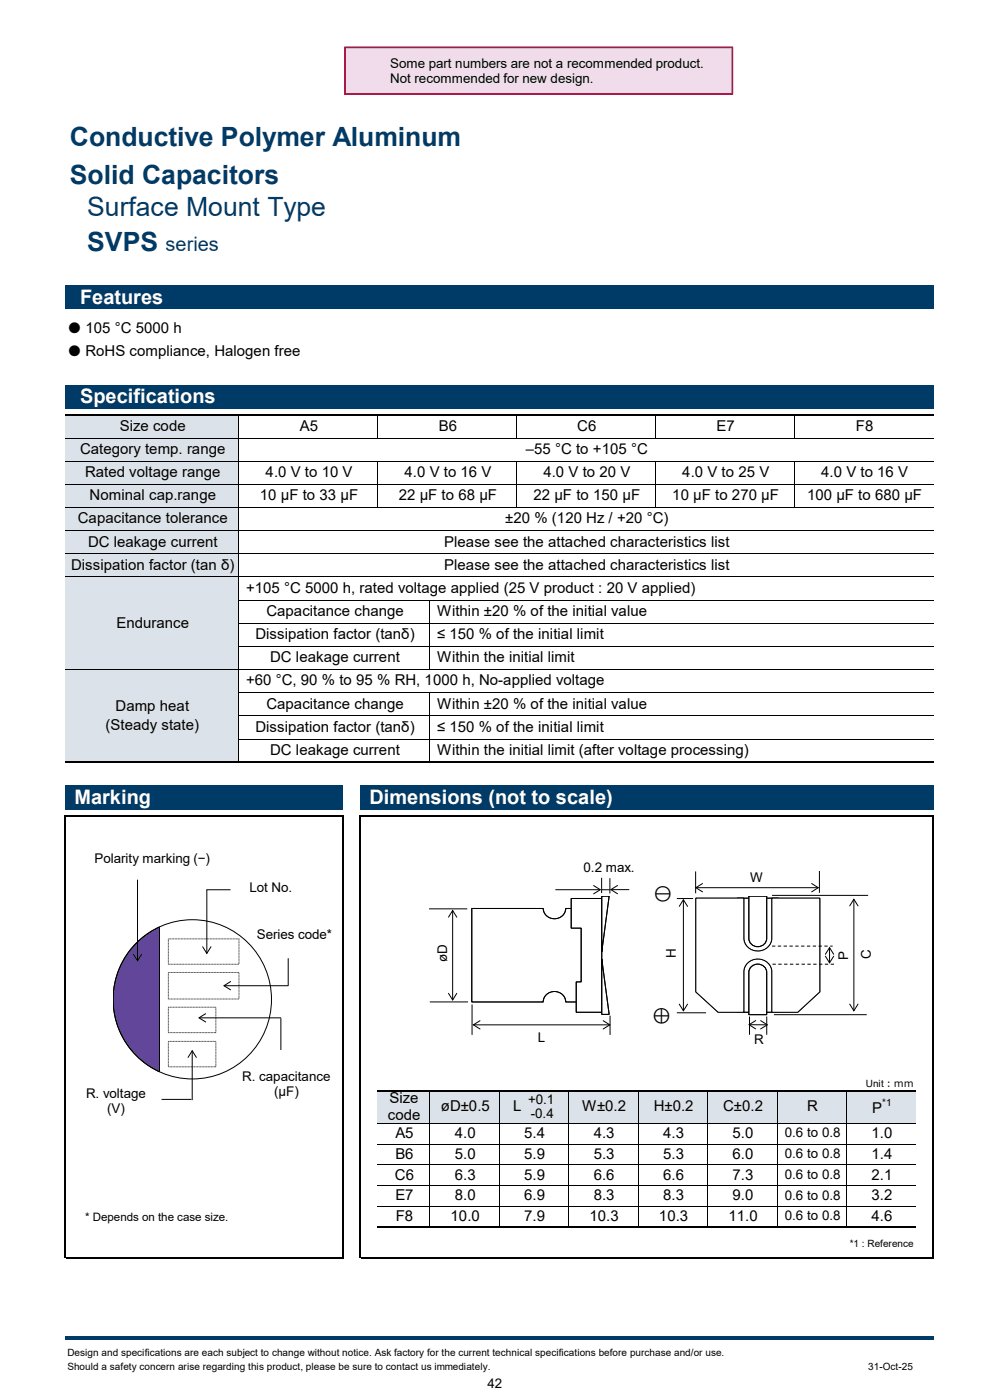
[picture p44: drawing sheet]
<svg xmlns="http://www.w3.org/2000/svg" width="210mm" height="297mm" viewBox="0 0 210 297" stroke-linecap="round" stroke-linejoin="round" font-family="sans-serif">
<defs><g id="words">
<g font-size="5.6" fill="#003b68">
<text x="14.8" y="31">Conductive Polymer Aluminum</text>
<text x="14.8" y="39">Solid Capacitors</text>
<text x="18.5" y="45.9">Surface Mount Type</text>
<text x="18.5" y="53.3">SVPS</text>
</g>
<text font-size="4.2" fill="#003b68" x="35.1" y="53.3">series</text>
<g font-size="4.2" fill="#fff">
<text x="17" y="64.4">Features</text>
<text x="17" y="85.5">Specifications</text>
<text x="15.8" y="170.5">Marking</text>
<text x="78.4" y="170.5">Dimensions (not to scale)</text>
</g>
<g font-size="3.9">
<text x="138.7" y="190.8">⊖</text>
<text x="138.4" y="216.5">⊕</text>
</g>
<g font-size="3.2">
<text x="14.5" y="70.6">● 105 °C 5000 h</text>
<text x="14.5" y="75.5">● RoHS compliance, Halogen free</text>
<text x="25.4" y="91.4">Size code</text>
<text x="63.6" y="91.4">A5</text>
<text x="93.1" y="91.4">B6</text>
<text x="122.5" y="91.4">C6</text>
<text x="152" y="91.4">E7</text>
<text x="181.6" y="91.4">F8</text>
<text x="17" y="96.3">Category temp. range</text>
<text x="18" y="101.2">Rated voltage range</text>
<text x="56.4" y="101.2">4.0 V to 10 V</text>
<text x="85.8" y="101.2">4.0 V to 16 V</text>
<text x="111.6" y="96.3">–55 °C to +105 °C</text>
<text x="115.3" y="101.2">4.0 V to 20 V</text>
<text x="144.7" y="101.2">4.0 V to 25 V</text>
<text x="174.2" y="101.2">4.0 V to 16 V</text>
<text x="19" y="106.1">Nominal cap.range</text>
<text x="55.1" y="106.1">10 μF to 33 μF</text>
<text x="84.6" y="106.1">22 μF to 68 μF</text>
<text x="113.2" y="106.1">22 μF to 150 μF</text>
<text x="142.6" y="106.1">10 μF to 270 μF</text>
<text x="171.2" y="106.1">100 μF to 680 μF</text>
<text x="16.5" y="111">Capacitance tolerance</text>
<text x="107.2" y="111">±20 % (120 Hz / +20 °C)</text>
<text x="18.7" y="116">DC leakage current</text>
<text x="94.2" y="116">Please see the attached characteristics list</text>
<text x="15.1" y="120.9">Dissipation factor (tan δ)</text>
<text x="52.2" y="125.8">+105 °C 5000 h, rated voltage applied (25 V product : 20 V applied)</text>
<text x="94.2" y="120.9">Please see the attached characteristics list</text>
<text x="56.5" y="130.7">Capacitance change</text>
<text x="92.7" y="130.7">Within ±20 % of the initial value</text>
<text x="24.7" y="133.1">Endurance</text>
<text x="54.2" y="135.6">Dissipation factor (tanδ)</text>
<text x="92.7" y="135.6">≤ 150 % of the initial limit</text>
<text x="57.3" y="140.5">DC leakage current</text>
<text x="92.7" y="140.5">Within the initial limit</text>
<text x="52.2" y="145.4">+60 °C, 90 % to 95 % RH, 1000 h, No-applied voltage</text>
<text x="22.4" y="154.8">(Steady state)</text>
<text x="24.5" y="150.8">Damp heat</text>
<text x="54.2" y="155.2">Dissipation factor (tanδ)</text>
<text x="56.5" y="150.3">Capacitance change</text>
<text x="92.7" y="150.3">Within ±20 % of the initial value</text>
<text x="92.7" y="155.2">≤ 150 % of the initial limit</text>
<text x="57.3" y="160.2">DC leakage current</text>
<text x="92.7" y="160.2">Within the initial limit (after voltage processing)</text>
<text x="82.3" y="237.5">code</text>
<text x="82.6" y="234.1">Size</text>
<text x="93.5" y="235.8">øD±0.5</text>
<text x="108.9" y="235.8">L</text>
<text x="123.5" y="235.8">W±0.2</text>
<text x="138.7" y="235.8">H±0.2</text>
<text x="153.4" y="235.8">C±0.2</text>
<text x="171.2" y="235.8">R</text>
<text x="185" y="236.1">P</text>
<text x="83.9" y="245.8">B6</text>
<text x="83.9" y="241.4">A5</text>
<text x="96.5" y="241.4">4.0</text>
<text x="96.5" y="245.8">5.0</text>
<text x="111.2" y="245.8">5.9</text>
<text x="111.2" y="241.4">5.4</text>
<text x="125.9" y="245.8">5.3</text>
<text x="125.9" y="241.4">4.3</text>
<text x="140.7" y="241.4">4.3</text>
<text x="140.7" y="245.8">5.3</text>
<text x="155.4" y="241.4">5.0</text>
<text x="155.4" y="245.8">6.0</text>
<text x="184.9" y="241.4">1.0</text>
<text x="184.9" y="245.8">1.4</text>
<text x="83.8" y="250.2">C6</text>
<text x="96.5" y="250.2">6.3</text>
<text x="111.2" y="250.2">5.9</text>
<text x="125.9" y="250.2">6.6</text>
<text x="140.7" y="250.2">6.6</text>
<text x="155.4" y="250.2">7.3</text>
<text x="184.9" y="250.2">2.1</text>
<text x="83.9" y="254.6">E7</text>
<text x="96.5" y="254.6">8.0</text>
<text x="111.2" y="254.6">6.9</text>
<text x="125.9" y="254.6">8.3</text>
<text x="140.7" y="254.6">8.3</text>
<text x="155.4" y="254.6">9.0</text>
<text x="184.9" y="254.6">3.2</text>
<text x="84" y="259">F8</text>
<text x="95.6" y="259">10.0</text>
<text x="111.2" y="259">7.9</text>
<text x="125.1" y="259">10.3</text>
<text x="139.8" y="259">10.3</text>
<text x="154.5" y="259">11.0</text>
<text x="184.9" y="259">4.6</text>
</g>
<g font-size="2.8">
<text x="82.8" y="14.4">Some part numbers are not a recommended product.</text>
<text x="82.8" y="17.6">Not recommended for new design.</text>
<text x="20" y="183">Polarity marking (−)</text>
<text x="123.8" y="185">0.2 max.</text>
<text x="52.9" y="189.3">Lot No.</text>
<text x="159.2" y="187.2">W</text>
<text x="54.5" y="199.2">Series code*</text>
<text x="143.4" y="203.2" transform="rotate(-90 143.4 203.2)">H</text>
<text x="179.9" y="203.7" transform="rotate(-90 179.9 203.7)">P</text>
<text x="184.7" y="203.4" transform="rotate(-90 184.7 203.4)">C</text>
<text x="94.8" y="204.2" transform="rotate(-90 94.8 204.2)">øD</text>
<text x="114.1" y="221.1">L</text>
<text x="160" y="221.5">R</text>
<text x="18.3" y="233">R. voltage</text>
<text x="51.4" y="229.4">R. capacitance</text>
<text x="58.1" y="232.6">(μF)</text>
<text x="22.7" y="236.2">(V)</text>
<text x="112" y="234.2">+0.1</text>
<text x="112.6" y="237.1">-0.4</text>
<text x="166.5" y="241.3">0.6 to 0.8</text>
<text x="166.5" y="245.7">0.6 to 0.8</text>
<text x="166.5" y="250.1">0.6 to 0.8</text>
<text x="166.5" y="254.5">0.6 to 0.8</text>
<text x="166.5" y="258.9">0.6 to 0.8</text>
<text x="103.4" y="294.5">42</text>
</g>
<text font-size="2.5" x="18" y="259">* Depends on the case size.</text>
<g font-size="2.1">
<text x="183.7" y="230.6">Unit：ｍｍ</text>
<text x="187.2" y="234.6">*1</text>
<text x="180.3" y="264.5">*1 : Reference</text>
<text x="14.3" y="287.6">Design and specifications are each subject to change without notice. Ask factory for the current technical specifications before purchase and/or use.</text>
<text x="14.3" y="290.7">Should a safety concern arise regarding this product, please be sure to contact us immediately.</text>
<text x="184.2" y="290.7">31-Oct-25</text>
</g>
</g></defs>
<g fill="#003b68">
<path d="M13.8 60.6h184.2v4.9h-184.2z" fill-rule="evenodd"/>
<path d="M13.8 81.7h184.2v4.9h-184.2z" fill-rule="evenodd"/>
</g>
<path d="M13.8 88h36.9v73.7h-36.9z" fill-rule="evenodd" fill="#dbe2e9"/>
<g fill="#003b68">
<path d="M13.8 166.6h59v5.1h-59z" fill-rule="evenodd"/>
<path d="M76.5 166.6h121.5v5.1h-121.5z" fill-rule="evenodd"/>
</g>
<g fill="#dbe2e9">
<path d="M80.1 231.4h114.3v3.5h-114.3z" fill-rule="evenodd"/>
<path d="M80.1 234.9h114.3v3.4h-114.3z" fill-rule="evenodd"/>
</g>
<g fill="none" stroke="#000" stroke-width=".21">
<path d="M13.8 92.9h184.2M13.8 97.9h184.2M50.7 88.2v73.3M80.2 88.2v4.8M80.2 97.9v9.8M109.6 88.2v4.8M109.6 97.9v9.8M139.1 88.2v4.8M139.1 97.9v9.8M168.6 88.2v4.8M168.6 97.9v9.8M13.8 102.8h184.2"/>
<path d="M13.8 107.7h184.2M13.8 112.6h184.2M13.8 117.5h184.2M13.8 122.4h184.2M50.7 127.3h147.3M50.7 132.2h147.3M50.7 137.1h147.3M91.2 127.3v14.8M13.8 142.1h184.2M50.7 147h147.3M50.7 151.9h147.3M50.7 156.8h147.3"/>
<path d="M91.2 147v14.5M80.1 238.3h114.3M91.2 231.6v28.5M105.9 231.6v28.5M120.7 231.6v28.5M135.4 231.6v28.5M150.1 231.6v28.5M164.9 231.6v28.5M179.6 231.6v28.5M80.1 242.7h114.3M80.1 247.1h114.3M80.1 251.5h114.3"/>
<path d="M80.1 255.9h114.3"/>
</g>
<path d="M13.8 88h184.2M13.8 173v94M13.8 161.7h184.2M14 173.1h58.9M72.8 173.3v93.7M76.5 173v94M76.6 173.1h121.6M198 173.3v93.7M80.1 231.4h114.3M14 266.8h58.9M76.6 266.8h121.6M80.1 260.3h114.3" fill="none" stroke="#000" stroke-width=".34"/>
<path d="M13.8 283.6h184.2v.7h-184.2z" fill-rule="evenodd" fill="#003b68"/>
<path d="M29.3 199.7a16.8 16.8 0 0 1 4.5-3v30.7a16.9 16.9 0 0 1-4.5-27.7z" fill="#614699"/>
<g fill="none" stroke="#000" stroke-width=".21">
<path d="M29.2 186.6v17.2M29.3 199.7a16.8 16.8 0 0 1 4.5-3v30.7a16.9 16.9 0 0 1-4.5-27.7zM35.7 199.2h15v5.4h-15zM43.8 188.8h5.1M43.9 188.8v13.5M28.3 202.4l.9 1.4 .9-1.4M35.7 213.7h10.1v5.4h-10.1zM35.7 206.3h15v5.6h-15zM42.2 215.9h17.4M43 200.9l.9 1.4 .9-1.4M43.6 215.1l-1.4 .8 1.4 .9M47.5 209.1h13.6"/>
<path d="M48.9 208.2l-1.4 .9 1.4 .9M59.6 216v6.8M61.1 203.3v5.8M34.3 233.2h6.3M35.7 220.9h10.1v5.4h-10.1zM39.9 224.3l.9-1.4 .9 1.4M40.8 222.9v10.5"/>
<circle cx="40.8" cy="212.1" r="16.8"/>
</g>
<path d="M156.4 190.5h8.7v24.3h-8.7z" fill="#fff"/>
<path d="M156.4 190.5h8.7v24.3h-8.7z" fill="none" stroke="#000" stroke-width=".21"/>
<path d="M147.6 190.5h10.2v8.5a2.99 2.99 0 0 0 3 2.8 2.99 2.99 0 0 0 2.9-2.8v-8.5h10.2v19.9l-4.7 4.4h-5.5v-8.6a2.99 2.99 0 0 0-2.9-2.8 2.99 2.99 0 0 0-3 2.8v8.6h-5.5l-4.7-4.4z" fill="#fff"/>
<path d="M147.6 190.5h10.2v8.5a2.99 2.99 0 0 0 3 2.8 2.99 2.99 0 0 0 2.9-2.8v-8.5h10.2v19.9l-4.7 4.4h-5.5v-8.6a2.99 2.99 0 0 0-2.9-2.8 2.99 2.99 0 0 0-3 2.8v8.6h-5.5l-4.7-4.4z" fill="none" stroke="#000" stroke-width=".21"/>
<path d="M147.6 190.5h10.2v8.5a2.99 2.99 0 0 0 3 2.8 2.99 2.99 0 0 0 2.9-2.8v-8.5h10.2v19.9l-4.7 4.4h-5.5v-8.6a2.99 2.99 0 0 0-2.9-2.8 2.99 2.99 0 0 0-3 2.8v8.6h-5.5l-4.7-4.4z" fill="#fff"/>
<path d="M147.6 190.5h10.2v8.5a2.99 2.99 0 0 0 3 2.8 2.99 2.99 0 0 0 2.9-2.8v-8.5h10.2v19.9l-4.7 4.4h-5.5v-8.6a2.99 2.99 0 0 0-2.9-2.8 2.99 2.99 0 0 0-3 2.8v8.6h-5.5l-4.7-4.4z" fill="none" stroke="#000" stroke-width=".21"/>
<path d="M100.1 192.7h15.1a2.39 2.39 0 0 0 2.4 2.2 2.39 2.39 0 0 0 2.4-2.2h4.2v19.9h-4.2a2.39 2.39 0 0 0-2.4-2.2 2.39 2.39 0 0 0-2.4 2.2h-15.1z" fill="#fff"/>
<path d="M100.1 192.7h15.1a2.39 2.39 0 0 0 2.4 2.2 2.39 2.39 0 0 0 2.4-2.2h4.2v19.9h-4.2a2.39 2.39 0 0 0-2.4-2.2 2.39 2.39 0 0 0-2.4 2.2h-15.1z" fill="none" stroke="#000" stroke-width=".21"/>
<path d="M121.2 190.6h6.5v24.2h-5.5v-6.5h1.1v-11.4h-2.1z" fill="#fff"/>
<path d="M121.2 190.6h6.5v24.2h-5.5v-6.5h1.1v-11.4h-2.1z" fill="none" stroke="#000" stroke-width=".21"/>
<path d="M127.7 203.4l1.5 11.8h-1.5z" fill="#fff"/>
<path d="M127.7 203.4l1.5 11.8h-1.5z" fill="none" stroke="#000" stroke-width=".21"/>
<path d="M127.7 190.1h1.5l-1.5 11.8z" fill="#fff"/>
<path d="M127.7 190.1h1.5l-1.5 11.8z" fill="none" stroke="#000" stroke-width=".21"/>
<path d="M158.9 190.1h3.7v9a1.9 1.9 0 0 1-1.8 1.7 1.9 1.9 0 0 1-1.9-1.7z" fill="#fff"/>
<path d="M158.9 190.1h3.7v9a1.9 1.9 0 0 1-1.8 1.7 1.9 1.9 0 0 1-1.9-1.7z" fill="none" stroke="#000" stroke-width=".21"/>
<path d="M159.4 205a1.93 1.93 0 0 1 2-.3 1.93 1.93 0 0 1 1.2 1.6v9h-3.7v-9v-.5z" fill="#fff"/>
<g fill="none" stroke="#000" stroke-width=".21">
<path d="M91 192.8h8.1M95.1 194.6l.9-1.4 .9 1.4M96 193.2v18.9M117.8 188.8h9.5M125.9 187.9l1.4 .9-1.4 .8M127.6 186.2v3.3M127.7 188.8h1.7M129.4 186.3v3.2M129.6 188.7h3.9M131 187.9l-1.4 .8 1.4 .9M143.6 190.6h3.4M144.1 192.3l.9-1.4 .9 1.4"/>
<path d="M145 190.9v23.5M147.6 184.9v4.6M147.6 188.3h26M149 187.4l-1.4 .9 1.4 .9M163.8 190h20.4M172.2 187.4l1.4 .9-1.4 .9M173.8 184.8v4.6M180.3 192.2l.8-1.4 .9 1.4M181.1 190.8v23.6M91.2 212.6h8.1M95.1 210.7l.9 1.4 .9-1.4M100.1 213.1v6.5"/>
<path d="M100.4 217.4h29M101.8 216.5l-1.4 .9 1.4 .9M128 216.5l1.4 .9-1.4 .9M129.4 215.5v4.1M143.6 214.9h6.2M144.1 213l.9 1.4 .9-1.4M158.9 217.4h3.9M159 215.7v3.8M159.4 205a1.93 1.93 0 0 1 2-.3 1.93 1.93 0 0 1 1.2 1.6v9h-3.7v-9v-.5zM160.3 216.5l-1.4 .9 1.4 .9M161.4 216.5l1.4 .9-1.5 .9M162.7 215.7v3.8"/>
<path d="M164.2 215.3h19.7M175.1 202.9l.9 1.4 .9-1.4M175.1 202.5l.9-1.5 .9 1.5M176 201v3.3M180.3 213l.8 1.4 .9-1.4"/>
</g>
<path d="M163.8 200.7h12.8M163.9 204.6h13.4" fill="none" stroke="#000" stroke-width=".21" stroke-dasharray=".7 .5" stroke-linecap="butt"/>
<path d="M73.2 10h82.2v10h-82.2z" fill-rule="evenodd" fill="#f1dceb" stroke="#b10038" stroke-width=".35"/>
<use href="#words"/>
</svg>
